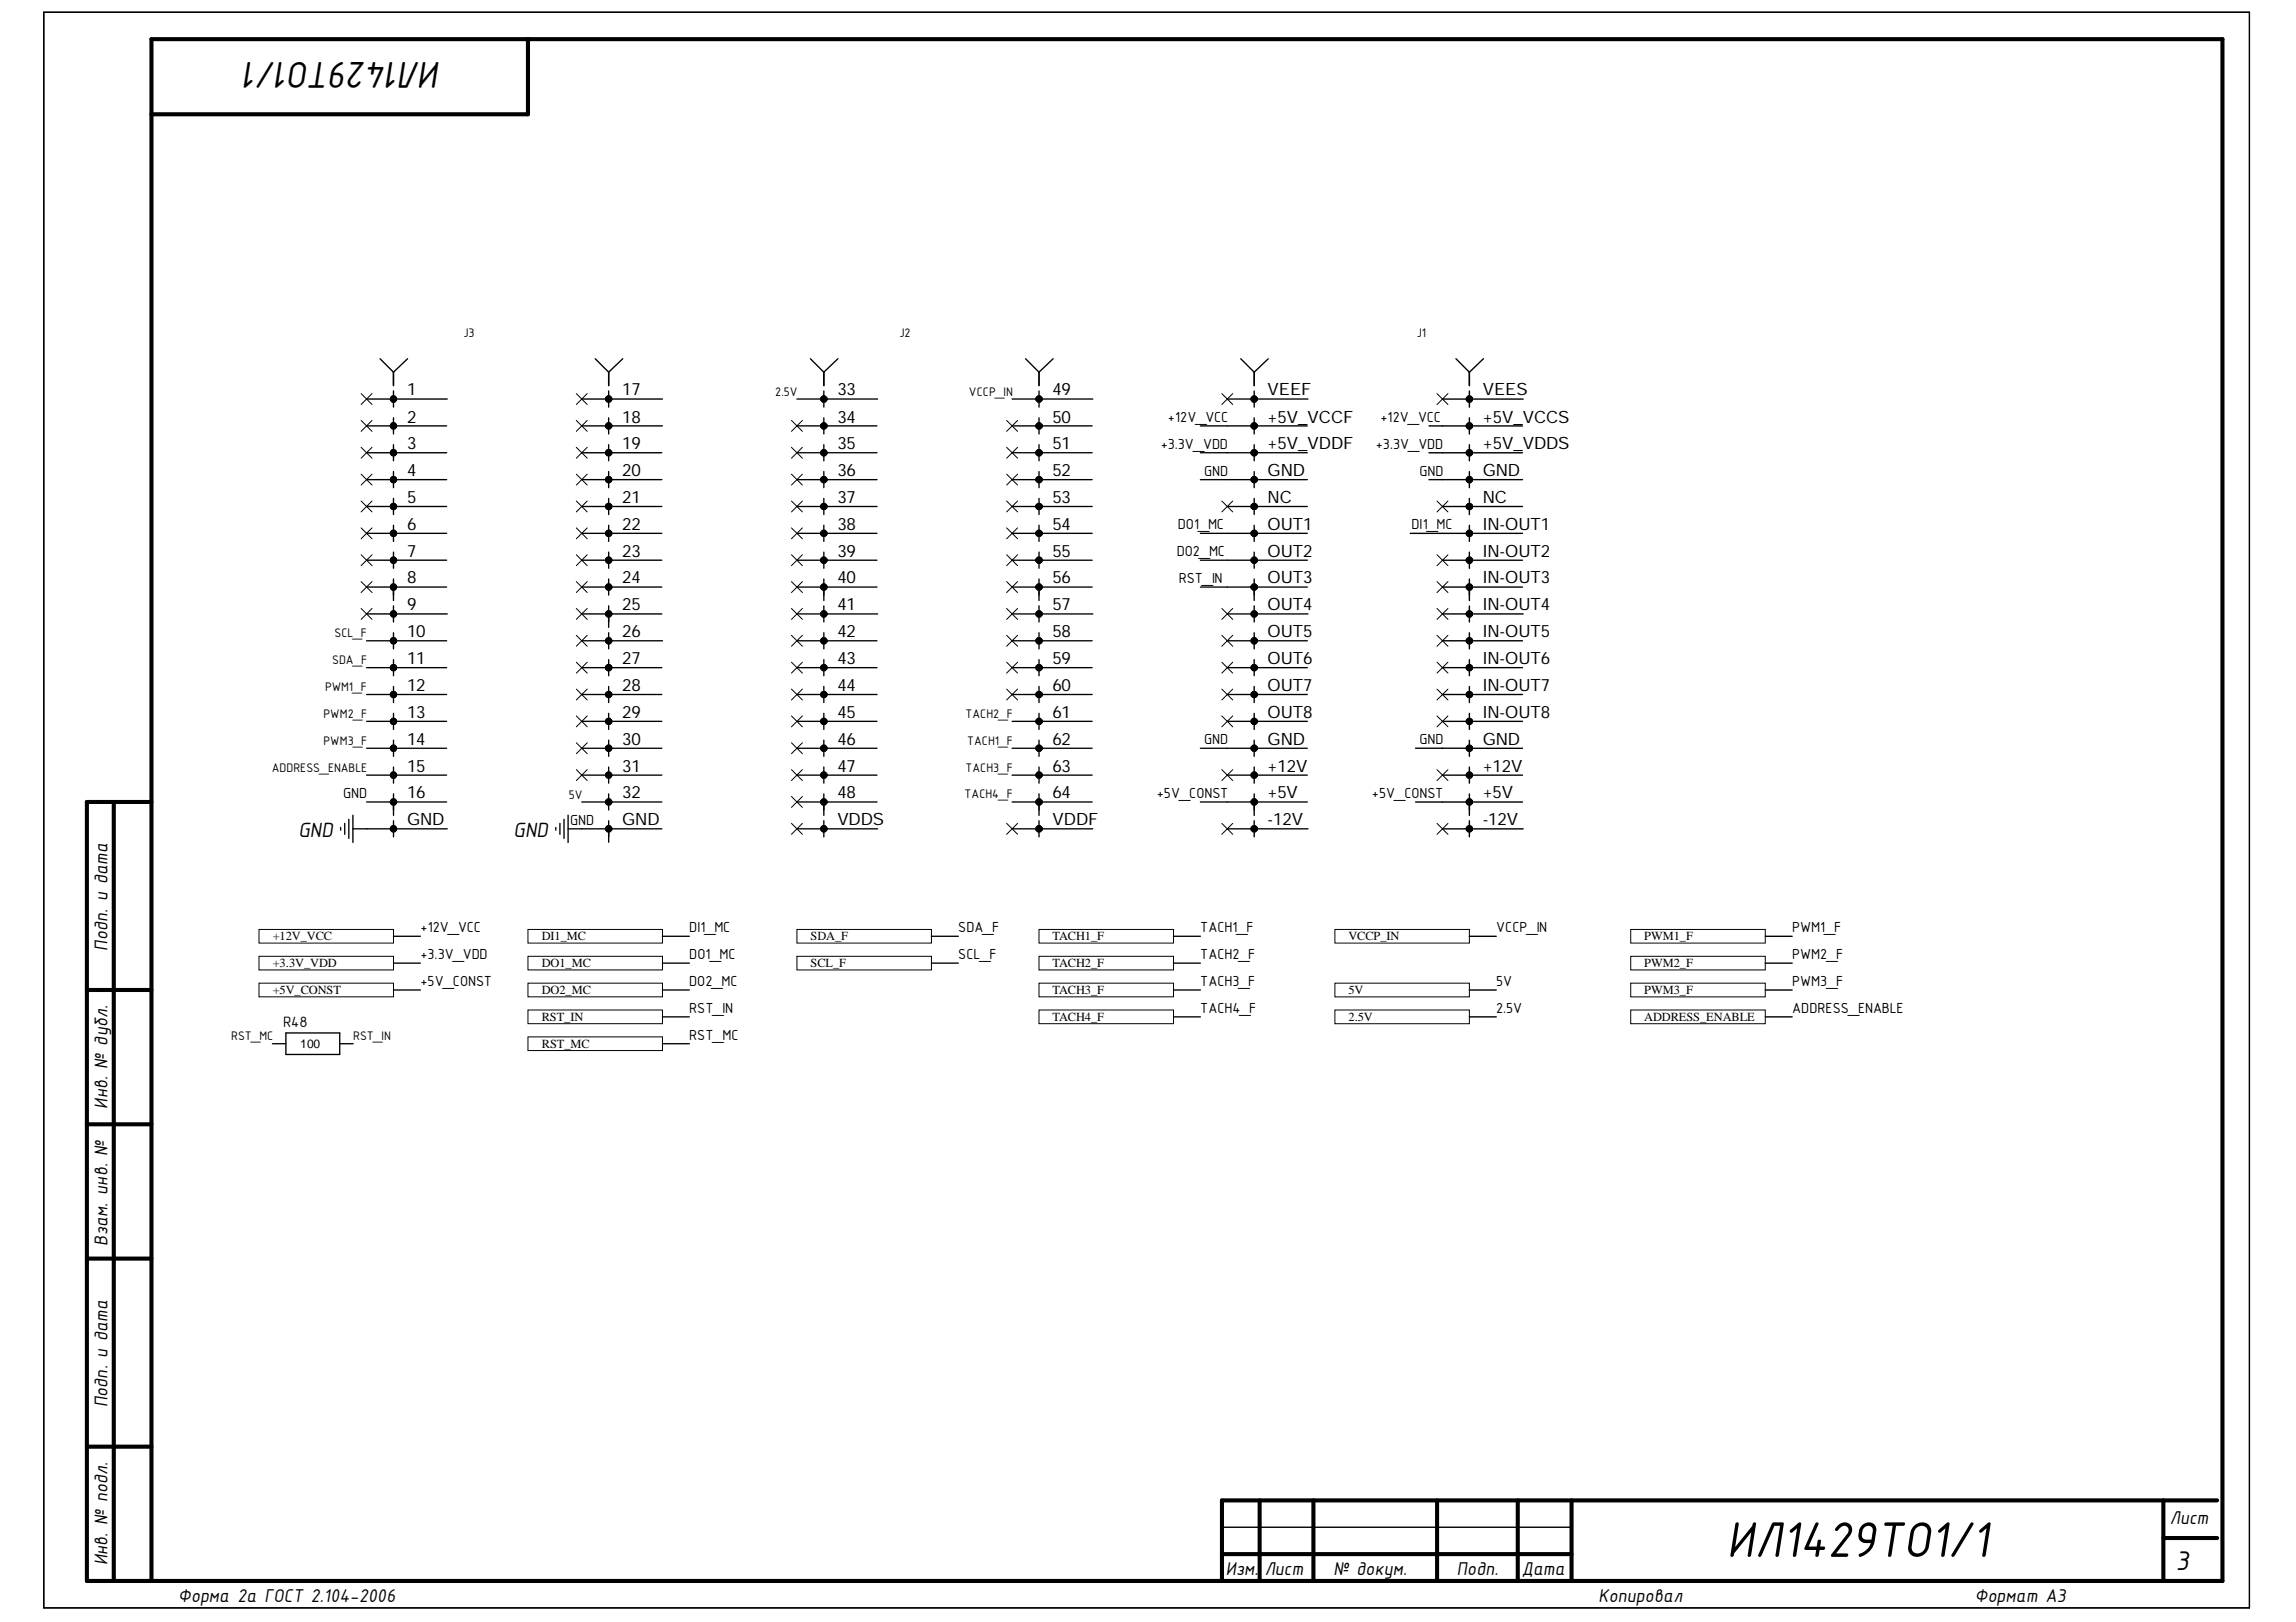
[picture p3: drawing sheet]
<svg xmlns="http://www.w3.org/2000/svg" width="297mm" height="210mm" viewBox="0 0 297 210" stroke-linecap="round" stroke-linejoin="round" font-family="sans-serif">
<defs><g id="words">
<text font-size="7" x="223.4" y="201.5">ИЛ1429ТО1/1</text>
<text font-size="5.3" x="57.1" y="8.1" transform="rotate(-180 57.1 8.1)">ИЛ1429ТО1/1</text>
<text font-size="3.8" x="281.5" y="203.1">3</text>
<g font-size="2.9">
<text x="38.6" y="108.3">GND</text>
<text x="66.5" y="108.3">GND</text>
</g>
<g font-size="2.6">
<text x="13.9" y="123" transform="rotate(-90 13.9 123)">Подп. и дата</text>
<text x="13.9" y="143.5" transform="rotate(-90 13.9 143.5)">Инв. № дубл.</text>
<text x="13.9" y="161.2" transform="rotate(-90 13.9 161.2)">Взам. инв. №</text>
<text x="13.9" y="182.1" transform="rotate(-90 13.9 182.1)">Подп. и дата</text>
<text x="280.7" y="197.2">Лист</text>
<text x="13.9" y="202.5" transform="rotate(-90 13.9 202.5)">Инв. № подл.</text>
<text x="158.6" y="203.8">Изм.</text>
<text x="163.6" y="203.8">Лист</text>
<text x="172.5" y="203.8">№ докум.</text>
<text x="188.5" y="203.8">Подп.</text>
<text x="196.9" y="203.8">Дата</text>
<text x="23.1" y="207.3">Форма 2а ГОСТ 2.104-2006</text>
<text x="206.8" y="207.3">Копировал</text>
<text x="255.5" y="207.3">Формат А3</text>
</g>
<g font-size="2.2">
<text x="52.7" y="51.2">1</text>
<text x="80.5" y="51.2">17</text>
<text x="108.3" y="51.2">33</text>
<text x="136.2" y="51.2">49</text>
<text x="164" y="51.2">VEEF</text>
<text x="191.8" y="51.2">VEES</text>
<text x="52.7" y="58.1">3</text>
<text x="52.7" y="54.7">2</text>
<text x="80.5" y="58.1">19</text>
<text x="80.5" y="54.7">18</text>
<text x="108.3" y="58.1">35</text>
<text x="108.3" y="54.7">34</text>
<text x="136.2" y="58.1">51</text>
<text x="136.2" y="54.7">50</text>
<text x="164" y="58.1">+5V_VDDF</text>
<text x="164" y="54.7">+5V_VCCF</text>
<text x="191.8" y="58.1">+5V_VDDS</text>
<text x="191.8" y="54.7">+5V_VCCS</text>
<text x="52.7" y="61.6">4</text>
<text x="52.7" y="65.1">5</text>
<text x="80.5" y="61.6">20</text>
<text x="80.5" y="65.1">21</text>
<text x="108.3" y="61.6">36</text>
<text x="108.3" y="65.1">37</text>
<text x="136.2" y="61.6">52</text>
<text x="136.2" y="65.1">53</text>
<text x="164" y="61.6">GND</text>
<text x="164" y="65.1">NC</text>
<text x="191.8" y="61.6">GND</text>
<text x="191.8" y="65.1">NC</text>
<text x="52.7" y="68.6">6</text>
<text x="80.5" y="68.6">22</text>
<text x="108.3" y="68.6">38</text>
<text x="136.2" y="68.6">54</text>
<text x="164" y="68.6">OUT1</text>
<text x="191.8" y="68.6">IN-OUT1</text>
<text x="52.7" y="75.5">8</text>
<text x="52.7" y="72">7</text>
<text x="80.5" y="72">23</text>
<text x="80.5" y="75.5">24</text>
<text x="108.3" y="75.5">40</text>
<text x="108.3" y="72">39</text>
<text x="136.2" y="75.5">56</text>
<text x="136.2" y="72">55</text>
<text x="164" y="75.5">OUT3</text>
<text x="164" y="72">OUT2</text>
<text x="191.8" y="75.5">IN-OUT3</text>
<text x="191.8" y="72">IN-OUT2</text>
<text x="52.7" y="82.5">10</text>
<text x="52.7" y="79">9</text>
<text x="80.5" y="79">25</text>
<text x="80.5" y="82.5">26</text>
<text x="108.3" y="82.5">42</text>
<text x="108.3" y="79">41</text>
<text x="136.2" y="82.5">58</text>
<text x="136.2" y="79">57</text>
<text x="164" y="82.5">OUT5</text>
<text x="164" y="79">OUT4</text>
<text x="191.8" y="82.5">IN-OUT5</text>
<text x="191.8" y="79">IN-OUT4</text>
<text x="52.7" y="85.9">11</text>
<text x="52.7" y="89.4">12</text>
<text x="80.5" y="89.4">28</text>
<text x="80.5" y="85.9">27</text>
<text x="108.3" y="85.9">43</text>
<text x="108.3" y="89.4">44</text>
<text x="136.2" y="85.9">59</text>
<text x="136.2" y="89.4">60</text>
<text x="164" y="85.9">OUT6</text>
<text x="164" y="89.4">OUT7</text>
<text x="191.8" y="85.9">IN-OUT6</text>
<text x="191.8" y="89.4">IN-OUT7</text>
<text x="52.7" y="92.9">13</text>
<text x="80.5" y="92.9">29</text>
<text x="108.3" y="92.9">45</text>
<text x="136.2" y="92.9">61</text>
<text x="164" y="92.9">OUT8</text>
<text x="191.8" y="92.9">IN-OUT8</text>
<text x="52.7" y="96.4">14</text>
<text x="52.7" y="99.8">15</text>
<text x="80.5" y="99.8">31</text>
<text x="80.5" y="96.4">30</text>
<text x="108.3" y="96.4">46</text>
<text x="108.3" y="99.8">47</text>
<text x="136.2" y="96.4">62</text>
<text x="136.2" y="99.8">63</text>
<text x="164" y="96.4">GND</text>
<text x="164" y="99.8">+12V</text>
<text x="191.8" y="96.4">GND</text>
<text x="191.8" y="99.8">+12V</text>
<text x="52.7" y="103.3">16</text>
<text x="52.7" y="106.8">GND</text>
<text x="80.5" y="106.8">GND</text>
<text x="80.5" y="103.3">32</text>
<text x="108.3" y="103.3">48</text>
<text x="108.3" y="106.8">VDDS</text>
<text x="136.2" y="103.3">64</text>
<text x="136.2" y="106.8">VDDF</text>
<text x="164" y="103.3">+5V</text>
<text x="164" y="106.8">-12V</text>
<text x="191.8" y="103.3">+5V</text>
<text x="191.8" y="106.8">-12V</text>
</g>
<g font-size="2">
<text x="150.2" y="58.1">+3.3V_VDD</text>
<text x="151.1" y="54.6">+12V_VCC</text>
<text x="178" y="58.1">+3.3V_VDD</text>
<text x="178.6" y="54.6">+12V_VCC</text>
<text x="155.8" y="61.6">GND</text>
<text x="183.6" y="61.6">GND</text>
<text x="152.2" y="72">DO2_MC</text>
<text x="152.4" y="68.5">DO1_MC</text>
<text x="182.6" y="68.5">DI1_MC</text>
<text x="152.5" y="75.5">RST_IN</text>
<text x="155.8" y="96.3">GND</text>
<text x="183.6" y="96.3">GND</text>
<text x="44.4" y="103.3">GND</text>
<text x="73.8" y="106.7">GND</text>
<text x="149.7" y="103.3">+5V_CONST</text>
<text x="177.5" y="103.3">+5V_CONST</text>
<text x="54.4" y="120.6">+12V_VCC</text>
<text x="54.4" y="124.1">+3.3V_VDD</text>
<text x="89.2" y="120.6">DI1_MC</text>
<text x="89.2" y="124.1">DO1_MC</text>
<text x="124" y="120.6">SDA_F</text>
<text x="124" y="124.1">SCL_F</text>
<text x="155.3" y="120.6">TACH1_F</text>
<text x="155.3" y="124.1">TACH2_F</text>
<text x="193.6" y="120.6">VCCP_IN</text>
<text x="231.8" y="120.6">PWM1_F</text>
<text x="231.8" y="124.1">PWM2_F</text>
<text x="54.4" y="127.6">+5V_CONST</text>
<text x="89.2" y="127.6">DO2_MC</text>
<text x="89.2" y="131.1">RST_IN</text>
<text x="155.3" y="127.6">TACH3_F</text>
<text x="155.3" y="131.1">TACH4_F</text>
<text x="193.6" y="127.6">5V</text>
<text x="193.6" y="131.1">2.5V</text>
<text x="231.8" y="127.6">PWM3_F</text>
<text x="231.8" y="131.1">ADDRESS_ENABLE</text>
<text x="89.2" y="134.5">RST_MC</text>
</g>
<text font-size="1.9" x="36.6" y="132.9">R48</text>
<g font-size="1.7">
<text x="60" y="43.6">J3</text>
<text x="116.4" y="43.6">J2</text>
<text x="183.3" y="43.6">J1</text>
<text x="100.3" y="51.2">2.5V</text>
<text x="125.3" y="51.2">VCCP_IN</text>
<text x="43.3" y="82.5">SCL_F</text>
<text x="42" y="89.4">PWM1_F</text>
<text x="43" y="85.9">SDA_F</text>
<text x="41.8" y="92.9">PWM2_F</text>
<text x="124.9" y="92.9">TACH2_F</text>
<text x="35.2" y="99.8">ADDRESS_ENABLE</text>
<text x="41.8" y="96.4">PWM3_F</text>
<text x="124.9" y="99.8">TACH3_F</text>
<text x="125.1" y="96.4">TACH1_F</text>
<text x="73.6" y="103.4">5V</text>
<text x="124.8" y="103.3">TACH4_F</text>
<text x="29.9" y="134.6">RST_MC</text>
<text x="45.7" y="134.6">RST_IN</text>
</g>
<g font-size="1.6">
<text x="35.3" y="121.7">+12V_VCC</text>
<text x="35.3" y="125.2">+3.3V_VDD</text>
<text x="70.1" y="121.7">DI1_MC</text>
<text x="70.1" y="125.2">DO1_MC</text>
<text x="104.9" y="121.7">SDA_F</text>
<text x="104.9" y="125.2">SCL_F</text>
<text x="136.2" y="121.7">TACH1_F</text>
<text x="136.2" y="125.2">TACH2_F</text>
<text x="174.4" y="121.7">VCCP_IN</text>
<text x="212.7" y="121.7">PWM1_F</text>
<text x="212.7" y="125.2">PWM2_F</text>
<text x="35.3" y="128.7">+5V_CONST</text>
<text x="70.1" y="128.7">DO2_MC</text>
<text x="136.2" y="128.7">TACH3_F</text>
<text x="174.4" y="128.7">5V</text>
<text x="212.7" y="128.7">PWM3_F</text>
<text x="38.8" y="135.6">100</text>
<text x="70.1" y="132.1">RST_IN</text>
<text x="70.1" y="135.6">RST_MC</text>
<text x="136.2" y="132.1">TACH4_F</text>
<text x="174.4" y="132.1">2.5V</text>
<text x="212.7" y="132.1">ADDRESS_ENABLE</text>
</g>
</g></defs>
<g fill="none" stroke="#000" stroke-width=".13">
<path d="M5.7 1.6h285.3v206.5h-285.3zM158.1 50.9l1.4 1.4M159.5 50.9l-1.4 1.4M185.9 50.9l1.4 1.5M187.3 50.9l-1.4 1.5M158.1 64.8l1.4 1.4M158.1 78.7l1.4 1.5M159.5 64.8l-1.4 1.4M159.5 78.7l-1.4 1.5M185.9 64.8l1.4 1.5M185.9 71.8l1.4 1.4M185.9 75.3l1.4 1.4"/>
<path d="M185.9 78.7l1.4 1.5M187.3 64.8l-1.4 1.5M187.3 71.8l-1.4 1.4M187.3 75.3l-1.4 1.4M187.3 78.7l-1.4 1.5M158.1 82.2l1.4 1.4M158.1 85.7l1.4 1.4M158.1 89.2l1.4 1.4M158.1 92.6l1.4 1.5M158.1 99.6l1.4 1.4M159.5 92.6l-1.4 1.5M159.5 82.2l-1.4 1.4"/>
<path d="M159.5 85.7l-1.4 1.4M159.5 89.2l-1.4 1.4M159.5 99.6l-1.4 1.4M185.9 82.2l1.4 1.4M185.9 85.7l1.4 1.4M185.9 89.2l1.4 1.4M185.9 92.7l1.4 1.4M185.9 99.6l1.4 1.4M187.3 82.2l-1.4 1.4M187.3 85.7l-1.4 1.4M187.3 89.2l-1.4 1.4M187.3 92.7l-1.4 1.4"/>
<path d="M187.3 99.6l-1.4 1.4M130.2 106.6l1.4 1.4M131.6 106.6l-1.4 1.4M158.1 106.6l1.4 1.4M159.5 106.6l-1.4 1.4M185.9 106.6l1.4 1.4M187.3 106.6l-1.4 1.4"/>
</g>
<g fill="none" stroke="#000" stroke-width=".53">
<path d="M68.3 5.1v9.7h-48.7M11.2 103.8h8.4M11.2 103.8v100.8h276.3v-199.5h-267.9v199.5M14.7 103.8v100.8M11.2 128.1h8.4M11.2 145.5h8.4M11.2 162.9h8.4M11.2 187.2h8.4M163 194.2v10.4M169.9 194.2v10.4M185.9 194.2v10.4M196.4 194.2v10.4"/>
<path d="M203.3 194.2v10.4M279.9 194.2v10.4M279.9 199h6.9M286.8 194.2h-128.7v10.4M158.1 201.1h45.2"/>
<circle cx="50.9" cy="58.6" r=".21"/>
<circle cx="50.9" cy="55.1" r=".21"/>
<circle cx="50.9" cy="51.6" r=".21"/>
<circle cx="78.7" cy="51.6" r=".21"/>
<circle cx="78.7" cy="55.1" r=".21"/>
<circle cx="78.7" cy="58.6" r=".21"/>
<circle cx="106.6" cy="51.6" r=".21"/>
<circle cx="106.6" cy="55.1" r=".21"/>
<circle cx="106.6" cy="58.6" r=".21"/>
<circle cx="134.4" cy="51.6" r=".21"/>
<circle cx="134.4" cy="58.6" r=".21"/>
<circle cx="134.4" cy="55.1" r=".21"/>
<circle cx="162.3" cy="51.6" r=".21"/>
<circle cx="162.3" cy="55.1" r=".21"/>
<circle cx="162.3" cy="58.6" r=".21"/>
<circle cx="190.1" cy="51.6" r=".21"/>
<circle cx="190.1" cy="58.6" r=".21"/>
<circle cx="190.1" cy="55.1" r=".21"/>
<circle cx="50.9" cy="62.1" r=".21"/>
<circle cx="50.9" cy="65.5" r=".21"/>
<circle cx="50.9" cy="79.4" r=".21"/>
<circle cx="50.9" cy="76" r=".21"/>
<circle cx="50.9" cy="69" r=".21"/>
<circle cx="50.9" cy="72.5" r=".21"/>
<circle cx="78.7" cy="62.1" r=".21"/>
<circle cx="78.7" cy="79.4" r=".21"/>
<circle cx="78.7" cy="65.5" r=".21"/>
<circle cx="78.7" cy="72.5" r=".21"/>
<circle cx="78.7" cy="69" r=".21"/>
<circle cx="78.7" cy="76" r=".21"/>
<circle cx="106.6" cy="76" r=".21"/>
<circle cx="106.6" cy="69" r=".21"/>
<circle cx="106.6" cy="72.5" r=".21"/>
<circle cx="106.6" cy="79.5" r=".21"/>
<circle cx="106.6" cy="62.1" r=".21"/>
<circle cx="106.6" cy="65.5" r=".21"/>
<circle cx="134.4" cy="69" r=".21"/>
<circle cx="134.4" cy="76" r=".21"/>
<circle cx="134.4" cy="72.5" r=".21"/>
<circle cx="134.4" cy="79.5" r=".21"/>
<circle cx="134.4" cy="62.1" r=".21"/>
<circle cx="134.4" cy="65.5" r=".21"/>
<circle cx="162.3" cy="76" r=".21"/>
<circle cx="162.3" cy="69" r=".21"/>
<circle cx="162.3" cy="72.5" r=".21"/>
<circle cx="162.3" cy="79.5" r=".21"/>
<circle cx="162.3" cy="62.1" r=".21"/>
<circle cx="162.3" cy="65.5" r=".21"/>
<circle cx="190.1" cy="79.5" r=".21"/>
<circle cx="190.1" cy="72.5" r=".21"/>
<circle cx="190.1" cy="62.1" r=".21"/>
<circle cx="190.1" cy="69" r=".21"/>
<circle cx="190.1" cy="76" r=".21"/>
<circle cx="190.1" cy="65.5" r=".21"/>
<circle cx="50.9" cy="82.9" r=".21"/>
<circle cx="50.9" cy="93.4" r=".21"/>
<circle cx="50.9" cy="89.9" r=".21"/>
<circle cx="50.9" cy="86.4" r=".21"/>
<circle cx="50.9" cy="96.8" r=".21"/>
<circle cx="78.7" cy="93.4" r=".21"/>
<circle cx="78.7" cy="89.9" r=".21"/>
<circle cx="78.7" cy="86.4" r=".21"/>
<circle cx="78.7" cy="82.9" r=".21"/>
<circle cx="78.7" cy="96.8" r=".21"/>
<circle cx="106.6" cy="82.9" r=".21"/>
<circle cx="106.6" cy="93.4" r=".21"/>
<circle cx="106.6" cy="89.9" r=".21"/>
<circle cx="106.6" cy="86.4" r=".21"/>
<circle cx="106.6" cy="96.8" r=".21"/>
<circle cx="134.4" cy="93.4" r=".21"/>
<circle cx="134.4" cy="82.9" r=".21"/>
<circle cx="134.4" cy="89.9" r=".21"/>
<circle cx="134.4" cy="86.4" r=".21"/>
<circle cx="134.4" cy="96.8" r=".21"/>
<circle cx="162.3" cy="82.9" r=".21"/>
<circle cx="162.3" cy="93.4" r=".21"/>
<circle cx="162.3" cy="89.9" r=".21"/>
<circle cx="162.3" cy="86.4" r=".21"/>
<circle cx="162.3" cy="96.8" r=".21"/>
<circle cx="190.1" cy="93.4" r=".21"/>
<circle cx="190.1" cy="82.9" r=".21"/>
<circle cx="190.1" cy="86.4" r=".21"/>
<circle cx="190.1" cy="89.9" r=".21"/>
<circle cx="190.1" cy="96.8" r=".21"/>
<circle cx="50.9" cy="107.3" r=".21"/>
<circle cx="50.9" cy="103.8" r=".21"/>
<circle cx="50.9" cy="100.3" r=".21"/>
<circle cx="78.7" cy="100.3" r=".21"/>
<circle cx="78.7" cy="107.3" r=".21"/>
<circle cx="78.7" cy="103.8" r=".21"/>
<circle cx="106.6" cy="107.3" r=".21"/>
<circle cx="106.6" cy="103.8" r=".21"/>
<circle cx="106.6" cy="100.3" r=".21"/>
<circle cx="134.4" cy="107.3" r=".21"/>
<circle cx="134.4" cy="103.8" r=".21"/>
<circle cx="134.4" cy="100.3" r=".21"/>
<circle cx="162.3" cy="107.3" r=".21"/>
<circle cx="162.3" cy="103.8" r=".21"/>
<circle cx="162.3" cy="100.3" r=".21"/>
<circle cx="190.1" cy="100.3" r=".21"/>
<circle cx="190.1" cy="103.8" r=".21"/>
<circle cx="190.1" cy="107.3" r=".21"/>
</g>
<g fill="none" stroke="#000" stroke-width=".18">
<path d="M5.7 1.6h285.3v206.5h-285.3zM47.4 58.6h10.4M47.4 51.6h10.5M47.4 55.1h10.4M49.2 46.4l1.7 1.8M50.9 48.2v1.7M50.9 50.6v2.1M50.9 54.1v2.1M50.9 57.5v2.1M52.7 46.4l-1.8 1.8M75.3 58.6h10.3M75.3 51.6h3.4"/>
<path d="M75.3 55.1h10.4M77 46.4l1.7 1.8M78.7 48.2v1.7M78.7 50.6v2.1M78.7 54.1v2.1M78.7 57.5v2.1M79.1 51.6h6.6M80.6 46.4l-1.9 1.8M184.9 58.6h12.1M184.9 55.1h12.1M186.6 51.6h10.5M188.4 46.4l1.7 1.8"/>
<path d="M190.1 48.2v1.7M190.1 50.6v2.1M190.1 54.1v2.1M190.1 57.5v2.1M191.9 46.4l-1.8 1.8M47.4 62.1h10.4M47.4 69h10.4M47.4 65.5h10.4M47.4 76h10.4M47.4 72.5h10.4M47.4 79.4h10.5M50.9 61v2.1"/>
<path d="M50.9 64.5v2.1M50.9 68v2.1M50.9 71.5v2M50.9 74.9v2.8M50.9 78.4v2.1M75.3 62.1h10.3M75.3 69h10.3M75.3 65.5h10.3M75.3 76h10.3M75.3 72.5h10.3M75.3 79.4h10.3M78.7 61v2.1"/>
<path d="M78.7 64.5v2.1M78.7 68v2.1M78.7 71.5v2M78.7 74.9v2.1M78.7 78.4v2.8M182.4 69h14.6M184.9 62.1h12.1M186.6 65.5h10.4M186.6 76h10.4M186.6 79.4h10.5M186.6 72.5h10.4M190.1 61v2.1"/>
<path d="M190.1 64.5v2.1M190.1 68v2.1M190.1 71.5v2M190.1 74.9v2.8M190.1 78.4v2.1M47.4 82.9h10.4M50.9 81.9v2.1M75.3 82.9h10.4M78.7 81.9v2.1M183.1 96.8h13.9M186.6 82.9h10.4M186.6 89.9h10.4"/>
<path d="M186.6 86.4h10.4M186.6 93.4h10.4M190.1 81.9v2.1M190.1 85.4v2M190.1 88.8v2.1M190.1 92.3v2.1M190.1 95.8v2.1M190.1 99.3v2M183.1 103.8h13.9M186.6 100.3h10.4M186.6 107.3h10.5M190.1 102.7v2.8"/>
<path d="M190.1 106.2v2.1M158.1 197.6h45.2"/>
</g>
<g fill="none" stroke="#000" stroke-width=".17">
<path d="M103.1 58.6h10.4M103.1 51.6h10.4M103.1 55.1h10.4M104.8 46.4l1.8 1.8M106.6 48.2v1.7M106.6 50.6v2.1M106.6 54.1v2.1M106.6 57.5v2.1M108.4 46.4l-1.8 1.8M130.9 58.6h10.4M130.9 51.6h10.5M130.9 55.1h10.4"/>
<path d="M132.7 46.4l1.7 1.8M134.4 48.2v1.7M134.4 50.6v2.1M134.4 54.1v2.1M134.4 57.5v2.1M136.2 46.4l-1.8 1.8M155.3 55.1h13.8M155.3 58.6h13.8M158.8 51.6h10.4M160.5 46.4l1.8 1.8M162.3 48.2v1.7M162.3 50.6v2.1"/>
<path d="M162.3 54.1v2.1M162.3 57.5v2.1M164.1 46.4l-1.8 1.8M103.1 62.1h10.4M103.1 69h10.4M103.1 65.5h10.4M103.1 76h10.4M103.1 72.5h10.4M103.1 79.4h10.4M106.6 61v2.1M106.6 64.5v2.1M106.6 68v2.1"/>
<path d="M106.6 71.5v2M106.6 74.9v2.8M106.6 78.4v2.1M130.9 62.1h10.4M130.9 69h10.4M130.9 65.5h10.4M130.9 76h10.4M130.9 72.5h10.4M130.9 79.4h10.5M134.4 61v2.1M134.4 64.5v2.1M134.4 68v2.1"/>
<path d="M134.4 71.5v2M134.4 74.9v2.8M134.4 78.4v2.1M155.3 62.1h13.8M155.3 69h13.8M155.3 72.5h13.8M155.3 76h13.8M158.8 65.5h10.3M158.8 79.4h10.4M162.3 61v2.1M162.3 64.5v2.1M162.3 68v2.1"/>
<path d="M162.3 71.5v2M162.3 74.9v2.8M162.3 78.4v2.1M47.4 89.9h10.4M47.4 86.4h10.4M47.4 96.8h10.4M47.4 93.4h10.4M50.9 85.4v2M50.9 88.8v2.1M50.9 92.3v2.1M50.9 95.8v2.1M50.9 99.3v2"/>
<path d="M75.3 89.9h10.3M75.3 86.4h10.3M75.3 96.8h10.3M75.3 93.4h10.3M78.7 85.4v2M78.7 88.8v2.1M78.7 92.3v2.1M78.7 95.8v2.1M78.7 99.3v2M103.1 89.9h10.4M103.1 86.4h10.4M103.1 96.8h10.4"/>
<path d="M103.1 93.4h10.4M103.1 82.9h10.4M106.6 81.9v2.1M106.6 85.4v2M106.6 88.8v2.1M106.6 92.3v2.1M106.6 95.8v2.1M106.6 99.3v2M130.9 89.9h10.4M130.9 86.4h10.4M130.9 96.8h10.4M130.9 93.4h10.4"/>
<path d="M130.9 82.9h10.4M134.4 81.9v2.1M134.4 85.4v2M134.4 88.8v2.1M134.4 92.3v2.1M134.4 95.8v2.1M134.4 99.3v2M155.3 96.8h13.8M158.8 89.9h10.3M158.8 86.4h10.3M158.8 93.4h10.3M158.8 82.9h10.3"/>
<path d="M162.3 81.9v2.1M162.3 85.4v2M162.3 88.8v2.1M162.3 92.3v2.1M162.3 95.8v2.1M162.3 99.3v2M44.1 107.1v.3M44.6 106.6v1.4M45.1 106v2.5M45.7 107.3h12.2M45.7 105.5v3.5M47.4 103.8h10.4"/>
<path d="M47.4 100.3h10.4M50.9 102.7v2.8M50.9 106.2v2.1M71.9 107.1v.3M72.4 106.6v1.4M73 106v2.5M73.5 107.3h12.1M73.5 105.5v3.5M75.3 103.8h10.3M75.3 100.3h10.3M78.7 102.7v2.1M78.7 106.2v2.8"/>
<path d="M103.1 103.8h10.4M103.1 100.3h10.4M103.1 107.3h10.4M106.6 102.7v2.8M106.6 106.2v2.1M130.9 103.8h10.4M130.9 100.3h10.4M130.9 107.3h10.5M134.4 102.7v2.8M134.4 106.2v2.1M155.3 103.8h13.8M158.8 100.3h10.3"/>
<path d="M158.8 107.3h10.4M162.3 102.7v2.8M162.3 106.2v2.1"/>
</g>
<path d="M33.5 120.3h17.4v1.7h-17.4z" fill-rule="evenodd" fill="#fff"/>
<path d="M33.5 120.3h17.4v1.7h-17.4z" fill="none" stroke="#000" stroke-width=".13"/>
<path d="M33.5 123.8h17.4v1.7h-17.4z" fill-rule="evenodd" fill="#fff"/>
<path d="M33.5 123.8h17.4v1.7h-17.4z" fill="none" stroke="#000" stroke-width=".13"/>
<path d="M68.3 120.3h17.4v1.7h-17.4z" fill-rule="evenodd" fill="#fff"/>
<path d="M68.3 120.3h17.4v1.7h-17.4z" fill="none" stroke="#000" stroke-width=".13"/>
<path d="M68.3 123.8h17.4v1.7h-17.4z" fill-rule="evenodd" fill="#fff"/>
<path d="M68.3 123.8h17.4v1.7h-17.4z" fill="none" stroke="#000" stroke-width=".13"/>
<path d="M68.3 127.2h17.4v1.8h-17.4z" fill-rule="evenodd" fill="#fff"/>
<path d="M68.3 127.2h17.4v1.8h-17.4z" fill="none" stroke="#000" stroke-width=".13"/>
<path d="M103.1 120.3h17.4v1.7h-17.4z" fill-rule="evenodd" fill="#fff"/>
<path d="M103.1 120.3h17.4v1.7h-17.4z" fill="none" stroke="#000" stroke-width=".13"/>
<path d="M103.1 123.8h17.4v1.7h-17.4z" fill-rule="evenodd" fill="#fff"/>
<path d="M103.1 123.8h17.4v1.7h-17.4z" fill="none" stroke="#000" stroke-width=".13"/>
<path d="M50.9 121.2h3.5M50.9 124.6h3.5M85.7 121.2h3.5M85.7 124.6h3.5M85.7 128.1h3.5M120.5 121.2h3.5M120.5 124.6h3.5" fill="none" stroke="#000" stroke-width=".17"/>
<path d="M33.5 127.2h17.4v1.8h-17.4z" fill-rule="evenodd" fill="#fff"/>
<path d="M33.5 127.2h17.4v1.8h-17.4z" fill="none" stroke="#000" stroke-width=".13"/>
<path d="M50.9 128.1h3.5" fill="none" stroke="#000" stroke-width=".17"/>
<path d="M68.3 130.7h17.4v1.8h-17.4z" fill-rule="evenodd" fill="#fff"/>
<g fill="none" stroke="#000" stroke-width=".13">
<path d="M74.6 78.7l1.4 1.5M76 78.7l-1.4 1.5M130.2 78.7l1.4 1.5M131.6 78.7l-1.4 1.5M74.6 82.2l1.4 1.4M74.6 85.7l1.4 1.4M74.6 89.2l1.4 1.4M74.6 92.6l1.4 1.5M74.6 96.1l1.4 1.4M74.6 99.6l1.4 1.4M76 82.2l-1.4 1.4M76 85.7l-1.4 1.4"/>
<path d="M76 89.2l-1.4 1.4M76 92.6l-1.4 1.5M76 96.1l-1.4 1.4M76 99.6l-1.4 1.4M102.4 106.6l1.4 1.4M103.8 106.6l-1.4 1.4M68.3 130.7h17.4v1.8h-17.4z"/>
</g>
<path d="M35.2 135.1h1.8M37 133.7h6.9v2.8h-6.9zM43.9 135.1h1.8M85.7 131.6h3.5" fill="none" stroke="#000" stroke-width=".17"/>
<path d="M68.3 134.2h17.4v1.8h-17.4z" fill-rule="evenodd" fill="#fff"/>
<g fill="none" stroke="#000" stroke-width=".13">
<path d="M74.6 50.9l1.4 1.4M74.6 54.4l1.4 1.4M74.6 57.9l1.4 1.4M76 50.9l-1.4 1.4M76 54.4l-1.4 1.4M76 57.9l-1.4 1.4M102.4 57.9l1.4 1.4M103.8 57.9l-1.4 1.4M74.6 61.4l1.4 1.4M74.6 64.8l1.4 1.4M74.6 68.3l1.4 1.4M74.6 71.8l1.4 1.4"/>
<path d="M74.6 75.3l1.4 1.4M76 61.4l-1.4 1.4M76 64.8l-1.4 1.4M76 68.3l-1.4 1.4M76 71.8l-1.4 1.4M76 75.3l-1.4 1.4M102.4 61.4l1.4 1.4M102.4 64.8l1.4 1.4M102.4 68.3l1.4 1.4M102.4 71.8l1.4 1.4M102.4 75.3l1.4 1.4M102.4 78.7l1.4 1.5"/>
<path d="M103.8 61.4l-1.4 1.4M103.8 64.8l-1.4 1.4M103.8 68.3l-1.4 1.4M103.8 71.8l-1.4 1.4M103.8 75.3l-1.4 1.4M103.8 78.7l-1.4 1.5M130.2 61.4l1.4 1.4M130.2 64.8l1.4 1.4M130.2 68.3l1.4 1.4M130.2 71.8l1.4 1.4M130.2 75.3l1.4 1.4M131.6 61.4l-1.4 1.4"/>
<path d="M131.6 64.8l-1.4 1.4M131.6 68.3l-1.4 1.4M131.6 71.8l-1.4 1.4M131.6 75.3l-1.4 1.4M102.4 82.2l1.4 1.4M102.4 85.7l1.4 1.4M102.4 89.2l1.4 1.4M102.4 92.6l1.4 1.5M102.4 96.1l1.4 1.4M102.4 99.6l1.4 1.4M103.8 82.2l-1.4 1.4M103.8 85.7l-1.4 1.4"/>
<path d="M103.8 89.2l-1.4 1.4M103.8 92.6l-1.4 1.5M103.8 96.1l-1.4 1.4M103.8 99.6l-1.4 1.4M130.2 82.2l1.4 1.4M130.2 85.7l1.4 1.4M130.2 89.2l1.4 1.4M131.6 82.2l-1.4 1.4M131.6 85.7l-1.4 1.4M131.6 89.2l-1.4 1.4M102.4 103.1l1.4 1.4M103.8 103.1l-1.4 1.4"/>
<path d="M68.3 134.2h17.4v1.8h-17.4z"/>
</g>
<path d="M85.7 135.1h3.5" fill="none" stroke="#000" stroke-width=".17"/>
<path d="M134.4 120.3h17.4v1.7h-17.4z" fill-rule="evenodd" fill="#fff"/>
<path d="M134.4 120.3h17.4v1.7h-17.4z" fill="none" stroke="#000" stroke-width=".13"/>
<path d="M134.4 123.8h17.4v1.7h-17.4z" fill-rule="evenodd" fill="#fff"/>
<path d="M134.4 123.8h17.4v1.7h-17.4z" fill="none" stroke="#000" stroke-width=".13"/>
<path d="M134.4 127.2h17.4v1.8h-17.4z" fill-rule="evenodd" fill="#fff"/>
<path d="M134.4 127.2h17.4v1.8h-17.4z" fill="none" stroke="#000" stroke-width=".13"/>
<path d="M151.8 121.2h3.5M151.8 124.6h3.5M151.8 128.1h3.5" fill="none" stroke="#000" stroke-width=".17"/>
<path d="M134.4 130.7h17.4v1.8h-17.4z" fill-rule="evenodd" fill="#fff"/>
<path d="M134.4 130.7h17.4v1.8h-17.4z" fill="none" stroke="#000" stroke-width=".13"/>
<path d="M151.8 131.6h3.5" fill="none" stroke="#000" stroke-width=".17"/>
<path d="M172.7 120.3h17.4v1.7h-17.4z" fill-rule="evenodd" fill="#fff"/>
<path d="M172.7 120.3h17.4v1.7h-17.4z" fill="none" stroke="#000" stroke-width=".13"/>
<path d="M172.7 127.2h17.4v1.8h-17.4z" fill-rule="evenodd" fill="#fff"/>
<path d="M172.7 127.2h17.4v1.8h-17.4z" fill="none" stroke="#000" stroke-width=".13"/>
<path d="M190.1 121.2h3.5M190.1 128.1h3.5" fill="none" stroke="#000" stroke-width=".18"/>
<path d="M172.7 130.7h17.4v1.8h-17.4z" fill-rule="evenodd" fill="#fff"/>
<path d="M172.7 130.7h17.4v1.8h-17.4z" fill="none" stroke="#000" stroke-width=".13"/>
<path d="M190.1 131.6h3.5" fill="none" stroke="#000" stroke-width=".18"/>
<path d="M211 120.3h17.4v1.7h-17.4z" fill-rule="evenodd" fill="#fff"/>
<path d="M211 120.3h17.4v1.7h-17.4z" fill="none" stroke="#000" stroke-width=".13"/>
<path d="M211 123.8h17.4v1.7h-17.4z" fill-rule="evenodd" fill="#fff"/>
<path d="M211 123.8h17.4v1.7h-17.4z" fill="none" stroke="#000" stroke-width=".13"/>
<path d="M211 127.2h17.4v1.8h-17.4z" fill-rule="evenodd" fill="#fff"/>
<path d="M211 127.2h17.4v1.8h-17.4z" fill="none" stroke="#000" stroke-width=".13"/>
<path d="M228.4 121.2h3.5M228.4 124.6h3.5M228.4 128.1h3.5" fill="none" stroke="#000" stroke-width=".18"/>
<path d="M211 130.7h17.4v1.8h-17.4z" fill-rule="evenodd" fill="#fff"/>
<g fill="none" stroke="#000" stroke-width=".13">
<path d="M46.7 50.9l1.4 1.4M46.7 54.4l1.4 1.4M46.7 57.9l1.4 1.4M48.1 50.9l-1.4 1.4M48.1 54.4l-1.4 1.4M48.1 57.9l-1.4 1.4M102.4 54.4l1.4 1.4M103.8 54.4l-1.4 1.4M130.2 54.4l1.4 1.4M130.2 57.9l1.4 1.4M131.6 54.4l-1.4 1.4M131.6 57.9l-1.4 1.4"/>
<path d="M46.7 78.7l1.4 1.5M46.7 75.3l1.4 1.4M46.7 71.8l1.4 1.4M46.7 68.3l1.4 1.4M46.7 64.8l1.4 1.4M46.7 61.4l1.4 1.4M48.1 78.7l-1.4 1.5M48.1 75.3l-1.4 1.4M48.1 71.8l-1.4 1.4M48.1 68.3l-1.4 1.4M48.1 64.8l-1.4 1.4M48.1 61.4l-1.4 1.4"/>
<path d="M211 130.7h17.4v1.8h-17.4z"/>
</g>
<path d="M228.4 131.6h3.5" fill="none" stroke="#000" stroke-width=".18"/>
<use href="#words"/>
</svg>
